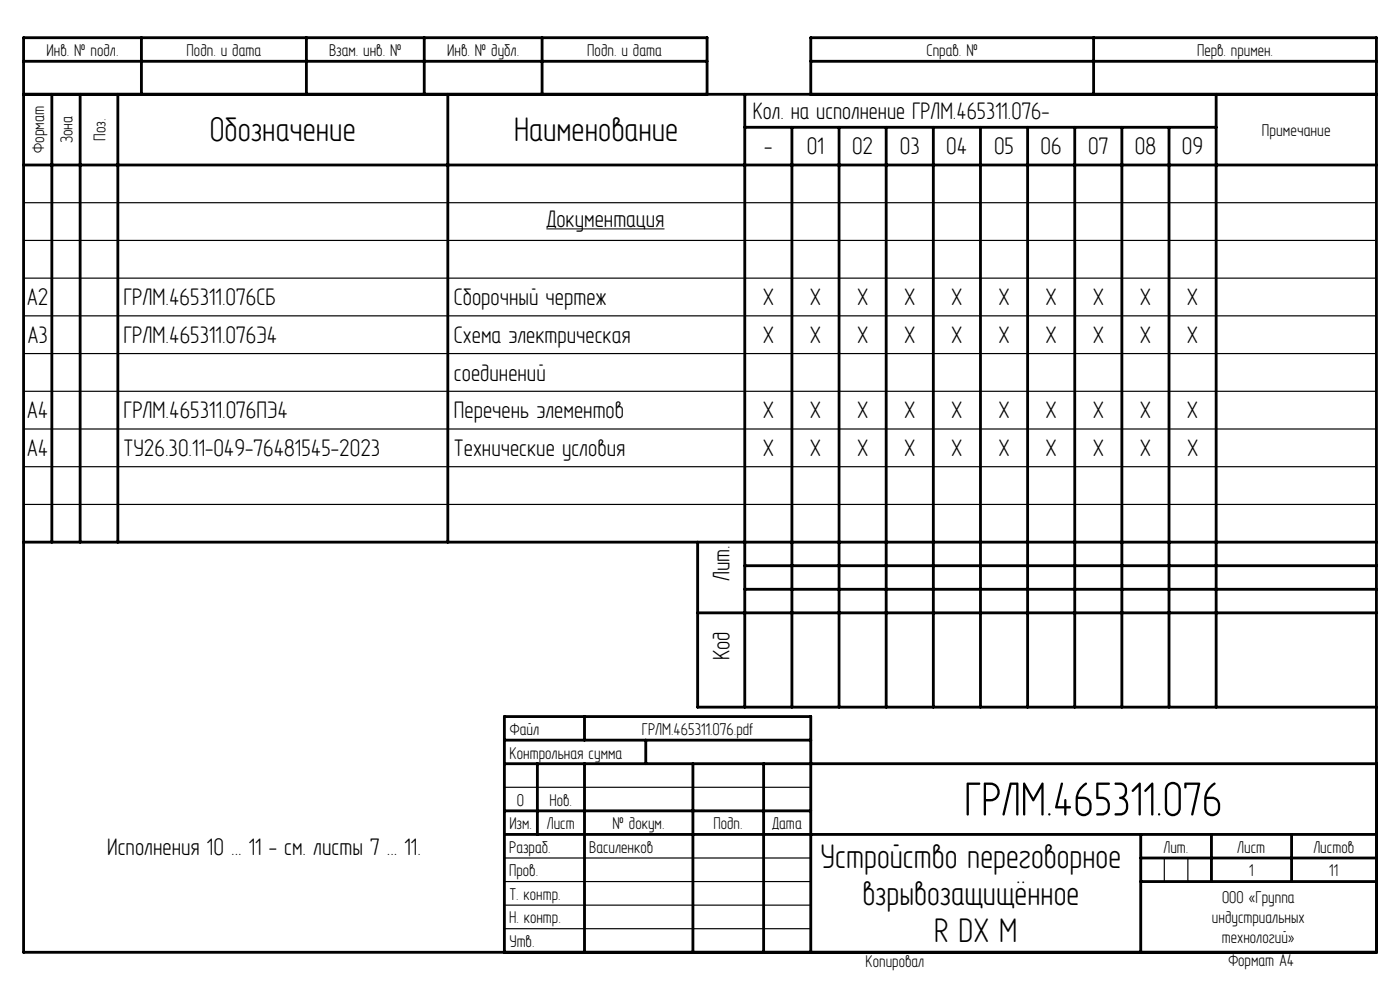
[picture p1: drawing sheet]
<svg xmlns="http://www.w3.org/2000/svg" width="297mm" height="210mm" viewBox="0 0 297 210" stroke-linecap="round" stroke-linejoin="round" font-family="sans-serif">
<defs><g id="words">
<text font-size="11" x="204.6" y="173">ГРЛМ.465311.076</text>
<g font-size="7.8">
<text x="44.5" y="30">Обозначение</text>
<text x="109.1" y="30">Наименование</text>
<text x="174.1" y="184.2">Устройство переговорное</text>
<text x="182.9" y="192">взрывозащищённое</text>
<text x="198.2" y="199.8">R DX М</text>
</g>
<g font-size="5.5">
<text x="159.7" y="25.3">Кол. на исполнение ГРЛМ.465311.076-</text>
<text x="162.1" y="32.8">-</text>
<text x="171.2" y="32.8">01</text>
<text x="180.8" y="32.8">02</text>
<text x="190.9" y="32.8">03</text>
<text x="200.8" y="32.8">04</text>
<text x="210.9" y="32.8">05</text>
<text x="220.7" y="32.8">06</text>
<text x="230.8" y="32.8">07</text>
<text x="240.7" y="32.8">08</text>
<text x="250.7" y="32.8">09</text>
<text x="115.9" y="48.1">Документация</text>
<text x="5.8" y="64.8">А2</text>
<text x="26.2" y="64.8">ГРЛМ.465311.076СБ</text>
<text x="96.3" y="64.8">Сборочный чертеж</text>
<text x="161.8" y="64.8">Х</text>
<text x="171.8" y="64.8">Х</text>
<text x="181.8" y="64.8">Х</text>
<text x="191.8" y="64.8">Х</text>
<text x="201.8" y="64.8">Х</text>
<text x="211.8" y="64.8">Х</text>
<text x="221.8" y="64.8">Х</text>
<text x="231.8" y="64.8">Х</text>
<text x="241.8" y="64.8">Х</text>
<text x="251.8" y="64.8">Х</text>
<text x="5.9" y="72.8">А3</text>
<text x="26.2" y="72.8">ГРЛМ.465311.076Э4</text>
<text x="96.3" y="72.8">Схема электрическая</text>
<text x="161.8" y="72.8">Х</text>
<text x="171.8" y="72.8">Х</text>
<text x="181.8" y="72.8">Х</text>
<text x="191.8" y="72.8">Х</text>
<text x="201.8" y="72.8">Х</text>
<text x="211.8" y="72.8">Х</text>
<text x="221.8" y="72.8">Х</text>
<text x="231.8" y="72.8">Х</text>
<text x="241.8" y="72.8">Х</text>
<text x="251.8" y="72.8">Х</text>
<text x="96.3" y="80.8">соединений</text>
<text x="5.8" y="88.8">А4</text>
<text x="26.2" y="88.8">ГРЛМ.465311.076ПЭ4</text>
<text x="96.3" y="88.8">Перечень элементов</text>
<text x="161.8" y="88.8">Х</text>
<text x="171.8" y="88.8">Х</text>
<text x="181.8" y="88.8">Х</text>
<text x="191.8" y="88.8">Х</text>
<text x="201.8" y="88.8">Х</text>
<text x="211.8" y="88.8">Х</text>
<text x="221.8" y="88.8">Х</text>
<text x="231.8" y="88.8">Х</text>
<text x="241.8" y="88.8">Х</text>
<text x="251.8" y="88.8">Х</text>
<text x="5.8" y="96.8">А4</text>
<text x="26.2" y="96.8">ТУ26.30.11-049-76481545-2023</text>
<text x="96.3" y="96.8">Технические условия</text>
<text x="161.8" y="96.8">Х</text>
<text x="171.8" y="96.8">Х</text>
<text x="181.8" y="96.8">Х</text>
<text x="191.8" y="96.8">Х</text>
<text x="201.8" y="96.8">Х</text>
<text x="211.8" y="96.8">Х</text>
<text x="221.8" y="96.8">Х</text>
<text x="231.8" y="96.8">Х</text>
<text x="241.8" y="96.8">Х</text>
<text x="251.8" y="96.8">Х</text>
<text x="154.8" y="123.3" transform="rotate(-90 154.8 123.3)">Лит.</text>
<text x="154.8" y="140.1" transform="rotate(-90 154.8 140.1)">Код</text>
<text x="22.7" y="181.3">Исполнения 10 ... 11 - см. листы 7 ... 11.</text>
</g>
<g font-size="3.9">
<text x="9.9" y="11.9">Инв. № подл.</text>
<text x="39.6" y="11.9">Подп. и дата</text>
<text x="69.8" y="11.9">Взам. инв. №</text>
<text x="94.9" y="11.9">Инв. № дубл.</text>
<text x="124.6" y="11.9">Подп. и дата</text>
<text x="196.6" y="11.9">Справ. №</text>
<text x="253.9" y="11.9">Перв. примен.</text>
<text x="22.4" y="29.9" transform="rotate(-90 22.4 29.9)">Поз.</text>
<text x="267.7" y="28.9">Примечание</text>
<text x="9.4" y="32.5" transform="rotate(-90 9.4 32.5)">Формат</text>
<text x="15.4" y="30.4" transform="rotate(-90 15.4 30.4)">Зона</text>
<text x="108.2" y="155.9">Файл</text>
<text x="136.2" y="155.9">ГРЛМ.465311.076.pdf</text>
<text x="108.1" y="160.9">Контрольная сумма</text>
<text x="109.7" y="170.9">0</text>
<text x="116.6" y="170.9">Нов.</text>
<text x="108.1" y="175.9">Изм.</text>
<text x="116" y="175.9">Лист</text>
<text x="130" y="175.9">№ докум.</text>
<text x="151.4" y="175.9">Подп.</text>
<text x="163.8" y="175.9">Дата</text>
<text x="108" y="185.8">Пров.</text>
<text x="108" y="180.9">Разраб.</text>
<text x="125" y="180.9">Василенков</text>
<text x="246.8" y="180.9">Лит.</text>
<text x="262.5" y="180.9">Лист</text>
<text x="265" y="185.8">1</text>
<text x="278.6" y="180.9">Листов</text>
<text x="282" y="185.8">11</text>
<text x="108.1" y="190.9">Т. контр.</text>
<text x="259.3" y="191.6">ООО «Группа</text>
<text x="108" y="195.9">Н. контр.</text>
<text x="257.1" y="195.9">индустриальных</text>
<text x="108.1" y="200.8">Утв.</text>
<text x="259.2" y="200.1">технологий»</text>
<text x="183.6" y="205.1">Копировал</text>
<text x="260.6" y="204.9">Формат A4</text>
</g>
</g></defs>
<path d="M115.9 48.6h25.1" fill="none" stroke="#000" stroke-width=".21"/>
<g fill="none" stroke="#000" stroke-width=".25">
<path d="M5 43h287M5 51h287M5 59h287M5 67h287M5 75h287M5 83h287M5 91h287M5 99h287M5 107h287M107 167h65M107 197h65M107 192h65"/>
<path d="M107 187h65M107 182h65M247 182v5M252 182v5"/>
</g>
<g fill="none" stroke="#000" stroke-width=".6">
<path d="M5 13h145M30 8v12M65 8v12M90 8v12M115 8v12M172 13h120M232 8v12M5 20h287M5 35h287M11 20v95M17 20v95M25 20v95"/>
<path d="M95 20v95M150 20v-12h-145v194h287v-194h-120v12M158 20v130M158 27h100M168 27v123M178 27v123M188 27v123M198 27v123M208 27v123M218 27v123M228 27v123M238 27v123"/>
<path d="M248 27v123M258 20v130M5 115h287M148 115v35h144M148 130h144M158 120h134M158 125h134M107 157h65M124 152v5M137 157v5M107 162h185M107 177h185"/>
<path d="M107 172h65M114 162v15M124 162v40M147 162v40M162 162v40M242 177v25M257 177v10M274 177v10M242 187h50M242 182h50M107 202v-50h65v50"/>
</g>
<use href="#words"/>
</svg>
